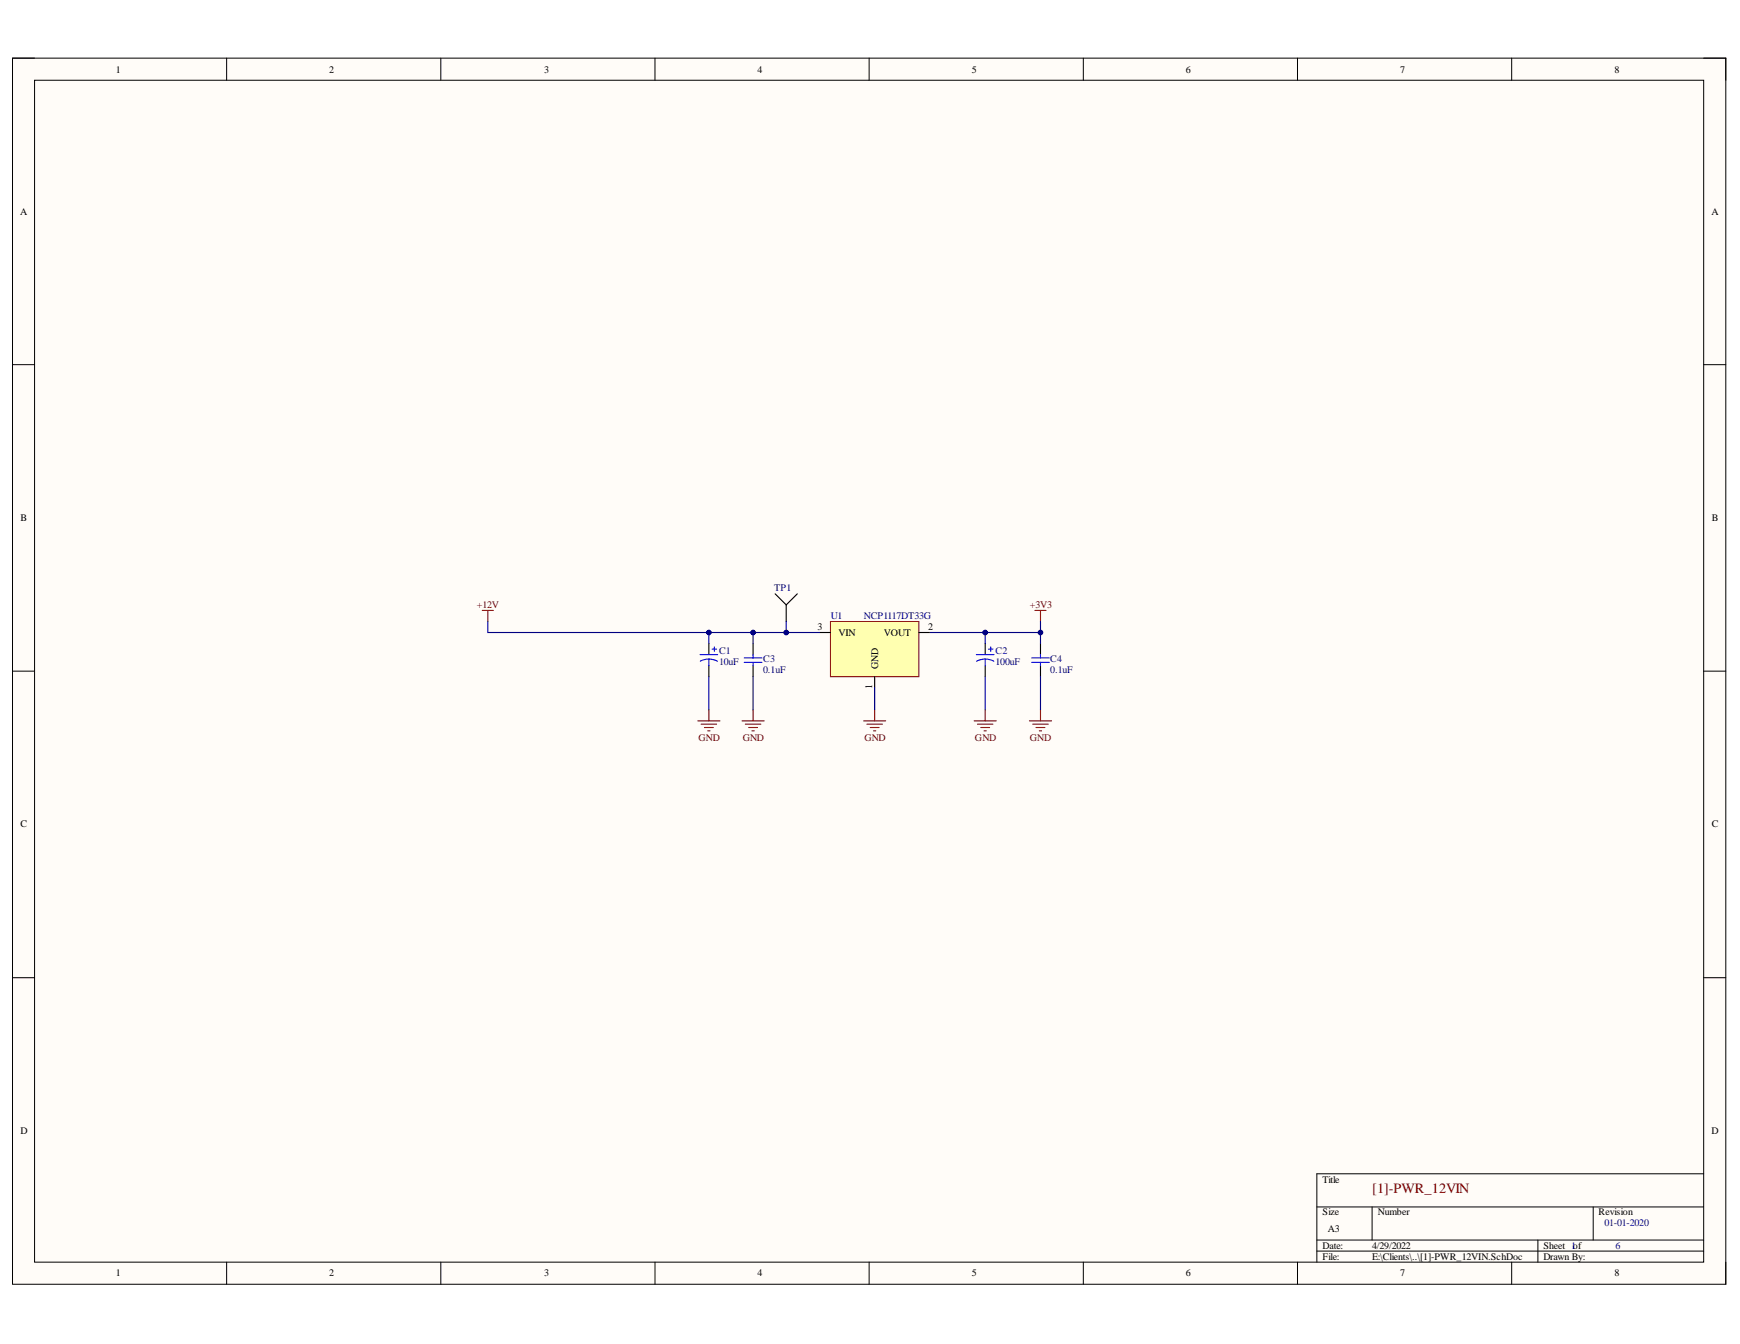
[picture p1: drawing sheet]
<svg xmlns="http://www.w3.org/2000/svg" width="279mm" height="216mm" viewBox="0 0 279 216" stroke-linecap="round" stroke-linejoin="round" font-family="sans-serif">
<defs><g id="words">
<text font-size="2.3" fill="#980000" x="220.3" y="191.6">[1]-PWR_12VIN</text>
<g font-size="1.6">
<text x="18.6" y="11.7">1</text>
<text x="52.9" y="11.7">2</text>
<text x="87.4" y="11.7">3</text>
<text x="121.6" y="11.7">4</text>
<text x="156.1" y="11.7">5</text>
<text x="190.4" y="11.7">6</text>
<text x="224.8" y="11.7">7</text>
<text x="259.2" y="11.7">8</text>
<text x="3.2" y="34.5">A</text>
<text x="274.8" y="34.5">A</text>
<text x="3.3" y="83.7">B</text>
<text x="274.9" y="83.7">B</text>
<text x="131.3" y="101.2">3</text>
<text x="149" y="101.2">2</text>
<text x="134.7" y="102.2">VIN</text>
<text x="141" y="107.5" transform="rotate(-90 141 107.5)">GND</text>
<text x="141.9" y="102.2">VOUT</text>
<text x="140.1" y="110.7" transform="rotate(-90 140.1 110.7)">1</text>
<text x="3.3" y="132.9">C</text>
<text x="274.9" y="132.9">C</text>
<text x="3.3" y="182.2">D</text>
<text x="274.8" y="182.2">D</text>
<text x="212.4" y="190">Title</text>
<text x="212.4" y="195.2">Size</text>
<text x="213.2" y="198">A3</text>
<text x="221.3" y="195.2">Number</text>
<text x="256.7" y="195.2">Revision</text>
<text x="212.4" y="200.6">Date:</text>
<text x="212.4" y="202.4">File:</text>
<text x="220.3" y="200.6">4/29/2022</text>
<text x="220.3" y="202.4">E:\Clients\..\[1]-PWR_12VIN.SchDoc</text>
<text x="247.8" y="200.6">Sheet 1of</text>
<text x="247.8" y="202.4">Drawn By:</text>
<text x="18.6" y="205.1">1</text>
<text x="52.9" y="205.1">2</text>
<text x="87.4" y="205.1">3</text>
<text x="121.6" y="205.1">4</text>
<text x="156.1" y="205.1">5</text>
<text x="190.4" y="205.1">6</text>
<text x="224.8" y="205.1">7</text>
<text x="259.2" y="205.1">8</text>
</g>
<g font-size="1.6" fill="#000080">
<text x="124.3" y="94.9">TP1</text>
<text x="133.4" y="99.4">U1</text>
<text x="138.7" y="99.4">NCP1117DT33G</text>
<text x="115.5" y="105.1">C1</text>
<text x="115.5" y="106.9">10uF</text>
<text x="122.6" y="106.4">C3</text>
<text x="159.9" y="105.1">C2</text>
<text x="159.9" y="106.9">100uF</text>
<text x="168.7" y="106.4">C4</text>
<text x="122.6" y="108.2">0.1uF</text>
<text x="168.7" y="108.2">0.1uF</text>
<text x="257.6" y="197">01-01-2020</text>
<text x="259.4" y="200.6">6</text>
</g>
<g font-size="1.6" fill="#800000">
<text x="76.5" y="97.7">+12V</text>
<text x="165.4" y="97.7">+3V3</text>
<text x="112.2" y="119">GND</text>
<text x="119.3" y="119">GND</text>
<text x="138.8" y="119">GND</text>
<text x="156.6" y="119">GND</text>
<text x="165.4" y="119">GND</text>
</g>
</g></defs>
<path d="M2 9.3h275.1v197h-275.1z" fill-rule="evenodd" fill="#fffcf8"/>
<path d="M2 9.3h275.1v197h-275.1z" fill="none" stroke="#000" stroke-width=".16"/>
<path d="M5.6 12.9h268v189.9h-268z" fill-rule="evenodd" fill="#fffcf8"/>
<g fill="none" stroke="#000" stroke-width=".16">
<path d="M2 9.3h3.6M5.6 12.9h268v189.9h-268zM36.4 9.3v3.6M70.8 9.3v3.6M105.2 9.3v3.6M139.6 9.3v3.6M174 9.3v3.6M208.3 9.3v3.6M242.7 9.3v3.6M273.6 9.3h3.5v3.6M2 58.6h3.6M273.6 58.6h3.5"/>
<path d="M2 107.8h3.6M273.6 107.8h3.5M2 157.1h3.6M273.6 157.1h3.5M211.5 193.9h62.1M211.5 199.2h62.1M220.3 193.9v5.3M246.9 199.2v3.6M255.8 193.9v5.3M273.6 188.6h-62.1v14.2M36.4 202.8v3.5M70.8 202.8v3.5"/>
<path d="M105.2 202.8v3.5M139.6 202.8v3.5M174 202.8v3.5M208.3 202.8v3.5M211.5 201h62.1M242.7 202.8v3.5M277.1 202.8v3.5"/>
</g>
<path d="M133.3 99.8h14.2v8.9h-14.2z" fill-rule="evenodd" fill="#ffffb0"/>
<path d="M133.3 99.8h14.2v8.9h-14.2z" fill="none" stroke="#800000" stroke-width=".16"/>
<g fill="none" stroke="#000" stroke-width=".18">
<path d="M124.5 95.4l1.7 1.8M126.2 97.2v2.6M128 95.4l-1.8 1.8M113.8 103.4v1.8M113.8 106.9v1.8M120.9 103.4v1.8M120.9 106.9v1.8M131.6 101.6h1.7M140.4 108.7v1.8M147.5 101.6h1.8M158.2 103.4v1.8M158.2 106.9v1.8"/>
<path d="M167.1 103.4v1.8M167.1 106.9v1.8"/>
</g>
<g fill="none" stroke="#800000" stroke-width=".18">
<path d="M77.4 98.1h1.8M78.3 98.1v1.7M166.2 98.1h1.8M167.1 98.1v1.7M112 115.8h3.6M112.6 116.3h2.5M113.1 116.9h1.4M113.6 117.4h.4M113.8 114v1.8M119.1 115.8h3.6M119.7 116.3h2.5M120.2 116.9h1.4"/>
<path d="M120.7 117.4h.4M120.9 114v1.8M138.7 115.8h3.5M139.2 116.3h2.5M139.7 116.9h1.5M140.3 117.4h.3M140.4 114v1.8M156.4 115.8h3.6M157 116.3h2.4M157.5 116.9h1.4M158 117.4h.4M158.2 114v1.8"/>
<path d="M165.3 115.8h3.6M165.8 116.3h2.5M166.4 116.9h1.4M166.9 117.4h.3M167.1 114v1.8"/>
</g>
<g fill="none" stroke="#00f" stroke-width=".18">
<path d="M112.4 105.2h2.8M113.8 105.9l.7 .1 .7 .2M113.8 105.9l-.7 .1-.7 .2M113.8 105.9v1M114.4 104.3h.7M114.7 103.9v.7M119.5 105.7h2.8M119.5 106.4h2.8M120.9 105.2v.5M120.9 106.4v.5M156.8 105.2h2.8M158.2 105.9l.7 .1 .7 .2"/>
<path d="M158.2 105.9l-.7 .1-.7 .2M158.2 105.9v1M158.7 104.3h.7M159.1 103.9v.7M165.7 105.7h2.8M165.7 106.4h2.8M167.1 105.2v.5M167.1 106.4v.5"/>
</g>
<path d="M120.9 101.6v1.8" fill="none" stroke="#000080" stroke-width=".18"/>
<circle cx="120.9" cy="101.6" r=".35" fill="#000080"/>
<circle cx="120.9" cy="101.6" r=".35" fill="none" stroke="#000080" stroke-width=".16"/>
<path d="M113.8 101.6v1.8" fill="none" stroke="#000080" stroke-width=".18"/>
<circle cx="113.8" cy="101.6" r=".35" fill="#000080"/>
<circle cx="113.8" cy="101.6" r=".35" fill="none" stroke="#000080" stroke-width=".16"/>
<path d="M113.8 108.7v5.3M120.9 108.7v5.3M140.4 110.5v3.5M149.3 101.6h8.9v1.8" fill="none" stroke="#000080" stroke-width=".18"/>
<circle cx="158.2" cy="101.6" r=".35" fill="#000080"/>
<circle cx="158.2" cy="101.6" r=".35" fill="none" stroke="#000080" stroke-width=".16"/>
<path d="M158.2 101.6h8.9v1.8" fill="none" stroke="#000080" stroke-width=".18"/>
<circle cx="167.1" cy="101.6" r=".35" fill="#000080"/>
<circle cx="167.1" cy="101.6" r=".35" fill="none" stroke="#000080" stroke-width=".16"/>
<circle cx="158.2" cy="101.6" r=".35" fill="#000080"/>
<circle cx="158.2" cy="101.6" r=".35" fill="none" stroke="#000080" stroke-width=".16"/>
<path d="M167.1 99.8v1.8M158.2 108.7v5.3M167.1 108.7v5.3" fill="none" stroke="#000080" stroke-width=".18"/>
<circle cx="167.1" cy="101.6" r=".35" fill="#000080"/>
<circle cx="167.1" cy="101.6" r=".35" fill="none" stroke="#000080" stroke-width=".16"/>
<path d="M126.2 99.8v1.8" fill="none" stroke="#000080" stroke-width=".18"/>
<circle cx="126.2" cy="101.6" r=".35" fill="#000080"/>
<circle cx="126.2" cy="101.6" r=".35" fill="none" stroke="#000080" stroke-width=".16"/>
<path d="M78.3 99.8v1.8h53.3" fill="none" stroke="#000080" stroke-width=".18"/>
<circle cx="113.8" cy="101.6" r=".35" fill="#000080"/>
<circle cx="113.8" cy="101.6" r=".35" fill="none" stroke="#000080" stroke-width=".16"/>
<circle cx="120.9" cy="101.6" r=".35" fill="#000080"/>
<circle cx="120.9" cy="101.6" r=".35" fill="none" stroke="#000080" stroke-width=".16"/>
<circle cx="126.2" cy="101.6" r=".35" fill="#000080"/>
<circle cx="126.2" cy="101.6" r=".35" fill="none" stroke="#000080" stroke-width=".16"/>
<use href="#words"/>
</svg>
